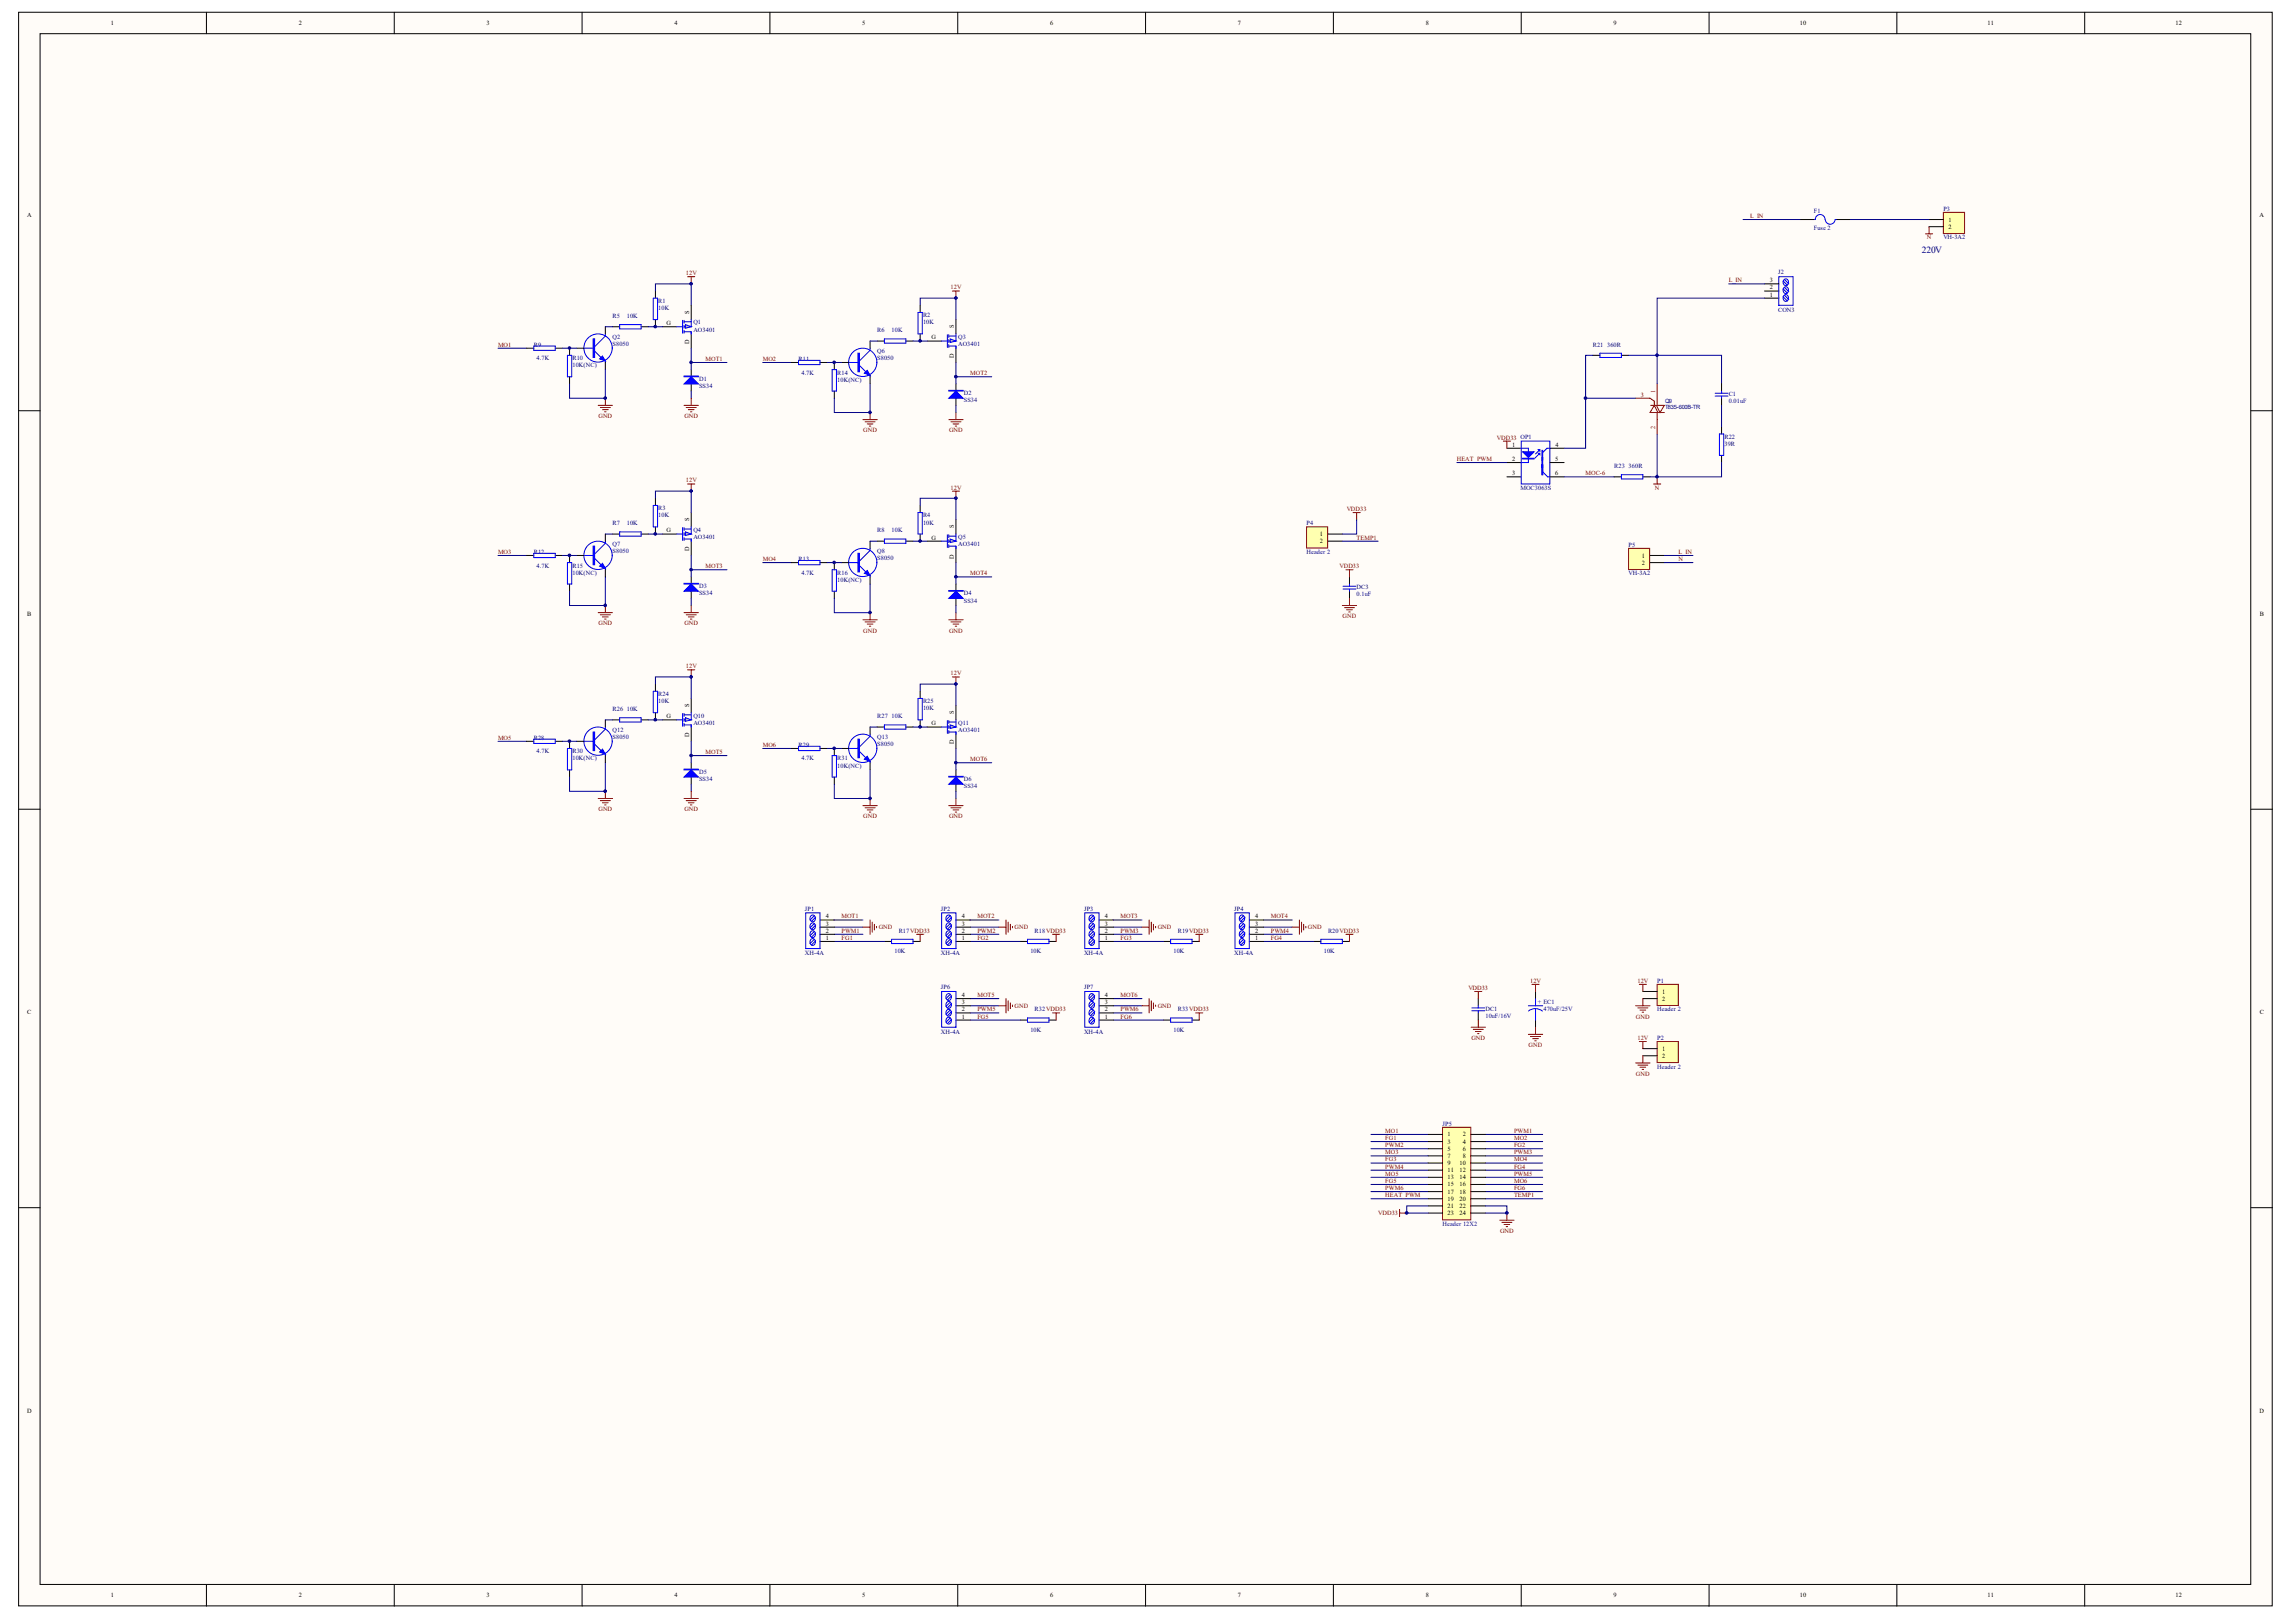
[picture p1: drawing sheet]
<svg xmlns="http://www.w3.org/2000/svg" width="297mm" height="210mm" viewBox="0 0 297 210" stroke-linecap="round" stroke-linejoin="round" font-family="sans-serif">
<defs><g id="words">
<text font-size="1.2" fill="#000080" x="248.6" y="32.7">220V</text>
<g font-size=".8">
<text x="14.3" y="3.2">1</text>
<text x="38.6" y="3.2">2</text>
<text x="62.9" y="3.2">3</text>
<text x="87.2" y="3.2">4</text>
<text x="111.5" y="3.2">5</text>
<text x="135.8" y="3.2">6</text>
<text x="160.1" y="3.2">7</text>
<text x="184.4" y="3.2">8</text>
<text x="208.7" y="3.2">9</text>
<text x="232.8" y="3.2">10</text>
<text x="257.1" y="3.2">11</text>
<text x="281.4" y="3.2">12</text>
<text x="3.5" y="28.1">A</text>
<text x="252.1" y="28.7">1</text>
<text x="252.1" y="29.6">2</text>
<text x="292.3" y="28.1">A</text>
<text x="89.2" y="40.6" transform="rotate(-90 89.2 40.6)">S</text>
<text x="229" y="38.4">1</text>
<text x="229" y="37.5">2</text>
<text x="229" y="36.5">3</text>
<text x="86.2" y="42.1">G</text>
<text x="89.2" y="44.5" transform="rotate(-90 89.2 44.5)">D</text>
<text x="120.5" y="43.9">G</text>
<text x="123.4" y="46.4" transform="rotate(-90 123.4 46.4)">D</text>
<text x="123.4" y="42.5" transform="rotate(-90 123.4 42.5)">S</text>
<text x="195.6" y="57.8">1</text>
<text x="195.6" y="59.7">2</text>
<text x="201.2" y="59.7">5</text>
<text x="201.2" y="57.8">4</text>
<text x="195.6" y="61.5">3</text>
<text x="201.2" y="61.5">6</text>
<text x="86.2" y="68.9">G</text>
<text x="89.2" y="71.4" transform="rotate(-90 89.2 71.4)">D</text>
<text x="89.2" y="67.4" transform="rotate(-90 89.2 67.4)">S</text>
<text x="120.5" y="69.8">G</text>
<text x="123.4" y="68.4" transform="rotate(-90 123.4 68.4)">S</text>
<text x="170.7" y="69.4">1</text>
<text x="170.7" y="70.3">2</text>
<text x="123.4" y="72.3" transform="rotate(-90 123.4 72.3)">D</text>
<text x="212.4" y="72.1">1</text>
<text x="212.4" y="73.1">2</text>
<text x="3.5" y="79.7">B</text>
<text x="292.3" y="79.7">B</text>
<text x="86.2" y="93">G</text>
<text x="89.2" y="95.4" transform="rotate(-90 89.2 95.4)">D</text>
<text x="89.2" y="91.5" transform="rotate(-90 89.2 91.5)">S</text>
<text x="120.5" y="93.9">G</text>
<text x="123.4" y="92.4" transform="rotate(-90 123.4 92.4)">S</text>
<text x="123.4" y="96.3" transform="rotate(-90 123.4 96.3)">D</text>
<text x="106.8" y="119.8">3</text>
<text x="106.8" y="118.9">4</text>
<text x="124.4" y="119.8">3</text>
<text x="124.4" y="118.9">4</text>
<text x="142.9" y="119.8">3</text>
<text x="142.9" y="118.9">4</text>
<text x="162.4" y="119.8">3</text>
<text x="162.4" y="118.9">4</text>
<text x="106.8" y="121.6">1</text>
<text x="106.8" y="120.7">2</text>
<text x="124.4" y="121.6">1</text>
<text x="124.4" y="120.7">2</text>
<text x="142.9" y="121.6">1</text>
<text x="142.9" y="120.7">2</text>
<text x="162.4" y="121.6">1</text>
<text x="162.4" y="120.7">2</text>
<text x="3.5" y="131.2">C</text>
<text x="124.4" y="131.8">1</text>
<text x="124.4" y="130.9">2</text>
<text x="124.4" y="130">3</text>
<text x="124.4" y="129">4</text>
<text x="142.9" y="131.8">1</text>
<text x="142.9" y="130.9">2</text>
<text x="142.9" y="130">3</text>
<text x="142.9" y="129">4</text>
<text x="215" y="128.6">1</text>
<text x="215" y="129.5">2</text>
<text x="292.3" y="131.2">C</text>
<text x="215" y="136">1</text>
<text x="215" y="136.9">2</text>
<text x="187.3" y="147.1">1</text>
<text x="187.3" y="148">3</text>
<text x="187.3" y="148.9">5</text>
<text x="187.3" y="149.8">7</text>
<text x="189.2" y="147.1">2</text>
<text x="189.2" y="148">4</text>
<text x="189.2" y="148.9">6</text>
<text x="189.2" y="149.8">8</text>
<text x="187.3" y="150.8">9</text>
<text x="187.3" y="151.7">11</text>
<text x="187.3" y="152.6">13</text>
<text x="187.3" y="153.5">15</text>
<text x="187.3" y="154.5">17</text>
<text x="187.3" y="155.4">19</text>
<text x="188.8" y="150.8">10</text>
<text x="188.8" y="151.7">12</text>
<text x="188.8" y="152.6">14</text>
<text x="188.8" y="153.5">16</text>
<text x="188.8" y="154.5">18</text>
<text x="188.8" y="155.4">20</text>
<text x="187.3" y="156.3">21</text>
<text x="187.3" y="157.2">23</text>
<text x="188.8" y="156.3">22</text>
<text x="188.8" y="157.2">24</text>
<text x="3.5" y="182.8">D</text>
<text x="292.3" y="182.8">D</text>
<text x="14.3" y="206.7">1</text>
<text x="38.6" y="206.7">2</text>
<text x="62.9" y="206.7">3</text>
<text x="87.2" y="206.7">4</text>
<text x="111.5" y="206.7">5</text>
<text x="135.8" y="206.7">6</text>
<text x="160.1" y="206.7">7</text>
<text x="184.4" y="206.7">8</text>
<text x="208.7" y="206.7">9</text>
<text x="232.8" y="206.7">10</text>
<text x="257.1" y="206.7">11</text>
<text x="281.4" y="206.7">12</text>
</g>
<g font-size=".8" fill="#800000">
<text x="226.4" y="28.2">L_IN</text>
<text x="88.7" y="35.6">12V</text>
<text x="249.3" y="31">N</text>
<text x="123" y="37.5">12V</text>
<text x="223.6" y="36.5">L_IN</text>
<text x="64.4" y="44.9">MO1</text>
<text x="91.3" y="46.7">MOT1</text>
<text x="98.7" y="46.7">MO2</text>
<text x="125.5" y="48.6">MOT2</text>
<text x="77.4" y="54.1">GND</text>
<text x="88.5" y="54.1">GND</text>
<text x="111.7" y="56">GND</text>
<text x="122.8" y="56">GND</text>
<text x="188.5" y="59.7">HEAT_PWM</text>
<text x="193.7" y="56.9">VDD33 OP1</text>
<text x="88.7" y="62.4">12V</text>
<text x="123" y="63.4">12V</text>
<text x="205.1" y="61.5">MOC-6</text>
<text x="214.1" y="63.4">N</text>
<text x="64.4" y="71.7">MO3</text>
<text x="174.2" y="66.1">VDD33</text>
<text x="175.5" y="69.8">TEMP1</text>
<text x="217.2" y="71.7">L_IN</text>
<text x="91.3" y="73.5">MOT3</text>
<text x="98.7" y="72.6">MO4</text>
<text x="125.5" y="74.5">MOT4</text>
<text x="173.3" y="73.5">VDD33</text>
<text x="217.2" y="72.6">N</text>
<text x="77.4" y="80.9">GND</text>
<text x="88.5" y="80.9">GND</text>
<text x="111.7" y="81.9">GND</text>
<text x="122.8" y="81.9">GND</text>
<text x="173.7" y="80">GND</text>
<text x="88.7" y="86.5">12V</text>
<text x="123" y="87.4">12V</text>
<text x="64.4" y="95.7">MO5</text>
<text x="91.3" y="97.6">MOT5</text>
<text x="98.7" y="96.7">MO6</text>
<text x="125.5" y="98.5">MOT6</text>
<text x="77.4" y="105">GND</text>
<text x="88.5" y="105">GND</text>
<text x="111.7" y="105.9">GND</text>
<text x="122.8" y="105.9">GND</text>
<text x="108.9" y="118.9">MOT1</text>
<text x="126.5" y="118.9">MOT2</text>
<text x="145" y="118.9">MOT3</text>
<text x="164.4" y="118.9">MOT4</text>
<text x="108.9" y="120.7">PWM1</text>
<text x="108.9" y="121.6">FG1</text>
<text x="113.7" y="120.2">GND</text>
<text x="126.5" y="120.7">PWM2</text>
<text x="126.5" y="121.6">FG2</text>
<text x="131.3" y="120.2">GND</text>
<text x="145" y="120.7">PWM3</text>
<text x="145" y="121.6">FG3</text>
<text x="149.8" y="120.2">GND</text>
<text x="164.4" y="120.7">PWM4</text>
<text x="164.4" y="121.6">FG4</text>
<text x="169.2" y="120.2">GND</text>
<text x="126.5" y="129">MOT5</text>
<text x="126.5" y="130.9">PWM5</text>
<text x="126.5" y="131.8">FG5</text>
<text x="131.3" y="130.4">GND</text>
<text x="145" y="129">MOT6</text>
<text x="145" y="130.9">PWM6</text>
<text x="145" y="131.8">FG6</text>
<text x="149.8" y="130.4">GND</text>
<text x="190" y="128.1">VDD33</text>
<text x="198" y="127.2">12V</text>
<text x="211.7" y="131.8">GND</text>
<text x="211.8" y="127.2">12V</text>
<text x="190.4" y="134.6">GND</text>
<text x="197.8" y="135.5">GND</text>
<text x="211.8" y="134.6">12V</text>
<text x="211.7" y="139.2">GND</text>
<text x="179.2" y="146.6">MO1</text>
<text x="179.2" y="147.5">FG1</text>
<text x="179.2" y="148.5">PWM2</text>
<text x="179.2" y="149.4">MO3</text>
<text x="195.9" y="146.6">PWM1</text>
<text x="195.9" y="147.5">MO2</text>
<text x="195.9" y="148.5">FG2</text>
<text x="195.9" y="149.4">PWM3</text>
<text x="179.2" y="150.3">FG3</text>
<text x="179.2" y="151.2">PWM4</text>
<text x="179.2" y="154.9">HEAT_PWM</text>
<text x="179.2" y="153.1">FG5</text>
<text x="179.2" y="154">PWM6</text>
<text x="179.2" y="152.2">MO5</text>
<text x="195.9" y="150.3">MO4</text>
<text x="195.9" y="151.2">FG4</text>
<text x="195.9" y="154.9">TEMP1</text>
<text x="195.9" y="154">FG6</text>
<text x="195.9" y="152.2">PWM5</text>
<text x="195.9" y="153.1">MO6</text>
<text x="178.3" y="157.2">VDD33</text>
<text x="194.1" y="159.6">GND</text>
</g>
<g font-size=".8" fill="#000080">
<text x="234.7" y="27.6">F1</text>
<text x="234.7" y="29.8">Fuse 2</text>
<text x="251.4" y="27.3">P3</text>
<text x="230" y="35.5">J2</text>
<text x="251.4" y="31">VH-3A2</text>
<text x="79.2" y="41.2">R5</text>
<text x="81.1" y="41.2">10K</text>
<text x="85.2" y="39.2">R1</text>
<text x="85.2" y="40.1">10K</text>
<text x="89.7" y="42">Q1</text>
<text x="119.4" y="41.1">R2</text>
<text x="119.4" y="42">10K</text>
<text x="230" y="40.3">CON3</text>
<text x="69.1" y="44.9">R9</text>
<text x="69.4" y="46.6">4.7K</text>
<text x="74.1" y="46.6">R10</text>
<text x="74.1" y="47.5">10K(NC)</text>
<text x="79.2" y="43.8">Q2</text>
<text x="79.2" y="44.8">S8050</text>
<text x="89.7" y="42.9">AO3401</text>
<text x="103.3" y="46.7">R11</text>
<text x="113.5" y="45.7">Q6</text>
<text x="113.5" y="46.6">S8050</text>
<text x="113.5" y="43">R6</text>
<text x="115.3" y="43">10K</text>
<text x="124" y="43.8">Q3</text>
<text x="124" y="44.8">AO3401</text>
<text x="206.1" y="44.9">R21</text>
<text x="207.9" y="44.9">360R</text>
<text x="90.4" y="49.3">D1</text>
<text x="90.4" y="50.2">SS34</text>
<text x="103.7" y="48.5">4.7K</text>
<text x="108.3" y="48.5">R14</text>
<text x="108.3" y="49.4">10K(NC)</text>
<text x="124.7" y="51.1">D2</text>
<text x="124.7" y="52.1">SS34</text>
<text x="223.6" y="51.2">C1</text>
<text x="223.6" y="52.2">0.01uF</text>
<text x="223.1" y="56.8">R22</text>
<text x="223.1" y="57.7">39R</text>
<text x="196.7" y="63.5">MOC3063S</text>
<text x="208.8" y="60.6">R23</text>
<text x="210.7" y="60.6">360R</text>
<text x="69.1" y="71.7">R12</text>
<text x="79.2" y="70.7">Q7</text>
<text x="79.2" y="71.6">S8050</text>
<text x="79.2" y="68">R7</text>
<text x="81.1" y="68">10K</text>
<text x="85.2" y="66">R3</text>
<text x="85.2" y="67">10K</text>
<text x="89.7" y="68.8">Q4</text>
<text x="89.7" y="69.7">AO3401</text>
<text x="113.5" y="71.6">Q8</text>
<text x="113.5" y="68.9">R8</text>
<text x="115.3" y="68.9">10K</text>
<text x="119.4" y="67">R4</text>
<text x="119.4" y="67.9">10K</text>
<text x="124" y="69.7">Q5</text>
<text x="124" y="70.7">AO3401</text>
<text x="169" y="68">P4</text>
<text x="169" y="71.7">Header 2</text>
<text x="210.7" y="70.8">P5</text>
<text x="69.4" y="73.4">4.7K</text>
<text x="74.1" y="73.4">R15</text>
<text x="74.1" y="74.4">10K(NC)</text>
<text x="90.4" y="76.1">D3</text>
<text x="90.4" y="77">SS34</text>
<text x="103.3" y="72.6">R13</text>
<text x="103.7" y="74.4">4.7K</text>
<text x="108.3" y="74.4">R16</text>
<text x="108.3" y="75.3">10K(NC)</text>
<text x="113.5" y="72.5">S8050</text>
<text x="124.7" y="77">D4</text>
<text x="124.7" y="78">SS34</text>
<text x="175.5" y="76.2">DC3</text>
<text x="175.5" y="77.1">0.1uF</text>
<text x="210.7" y="74.5">VH-3A2</text>
<text x="69.1" y="95.7">R28</text>
<text x="79.2" y="94.7">Q12</text>
<text x="79.2" y="95.6">S8050</text>
<text x="79.2" y="92">R26</text>
<text x="81.1" y="92">10K</text>
<text x="85.2" y="90.1">R24</text>
<text x="85.2" y="91">10K</text>
<text x="89.7" y="92.9">Q10</text>
<text x="89.7" y="93.8">AO3401</text>
<text x="113.5" y="95.6">Q13</text>
<text x="113.5" y="93">R27</text>
<text x="115.3" y="93">10K</text>
<text x="119.4" y="91">R25</text>
<text x="119.4" y="91.9">10K</text>
<text x="124" y="93.8">Q11</text>
<text x="124" y="94.7">AO3401</text>
<text x="69.4" y="97.5">4.7K</text>
<text x="74.1" y="97.5">R30</text>
<text x="74.1" y="98.4">10K(NC)</text>
<text x="90.4" y="100.2">D5</text>
<text x="90.4" y="101.1">SS34</text>
<text x="103.3" y="96.7">R29</text>
<text x="103.7" y="98.4">4.7K</text>
<text x="108.3" y="98.4">R31</text>
<text x="108.3" y="99.3">10K(NC)</text>
<text x="113.5" y="96.6">S8050</text>
<text x="124.7" y="101.1">D6</text>
<text x="124.7" y="102">SS34</text>
<text x="104.1" y="117.8">JP1</text>
<text x="121.7" y="117.8">JP2</text>
<text x="140.2" y="117.8">JP3</text>
<text x="159.7" y="117.8">JP4</text>
<text x="104.1" y="123.6">XH-4A</text>
<text x="115.7" y="123.4">10K</text>
<text x="116.3" y="120.7">R17VDD33</text>
<text x="121.7" y="123.6">XH-4A</text>
<text x="133.3" y="123.4">10K</text>
<text x="133.9" y="120.7">R18VDD33</text>
<text x="140.2" y="123.6">XH-4A</text>
<text x="151.8" y="123.4">10K</text>
<text x="152.4" y="120.7">R19VDD33</text>
<text x="159.7" y="123.6">XH-4A</text>
<text x="171.3" y="123.4">10K</text>
<text x="171.8" y="120.7">R20VDD33</text>
<text x="121.7" y="128">JP6</text>
<text x="133.9" y="130.9">R32VDD33</text>
<text x="140.2" y="128">JP7</text>
<text x="152.4" y="130.9">R33VDD33</text>
<text x="192.2" y="130.8">DC1</text>
<text x="192.2" y="131.7">10uF/16V</text>
<text x="198.9" y="130">+ EC1</text>
<text x="199.7" y="130.8">470uF/25V</text>
<text x="214.4" y="127.2">P1</text>
<text x="214.4" y="130.9">Header 2</text>
<text x="121.7" y="133.7">XH-4A</text>
<text x="133.3" y="133.6">10K</text>
<text x="140.2" y="133.7">XH-4A</text>
<text x="151.8" y="133.6">10K</text>
<text x="214.4" y="134.6">P2</text>
<text x="214.4" y="138.3">Header 2</text>
<text x="186.6" y="145.7">JP5</text>
<text x="186.6" y="158.6">Header 12X2</text>
</g>
<g font-size=".8" fill="#800">
<text x="212.3" y="51.3">3</text>
<text x="214.1" y="50.8" transform="rotate(-90 214.1 50.8)">1</text>
<text x="214.1" y="55.5" transform="rotate(-90 214.1 55.5)">2</text>
</g>
<g font-size=".7" fill="#000080">
<text x="215.4" y="52.1">Q9</text>
<text x="215.4" y="53">T835-600B-TR</text>
</g>
</g></defs>
<g fill="#fffcf8" stroke="#000" stroke-width=".13">
<path d="M2.4 1.6h291.6v206.2h-291.6z"/>
<path d="M5.2 4.4h286v200.6h-286z"/>
</g>
<g fill="none" stroke="#000" stroke-width=".13">
<path d="M26.7 1.6v2.8M51 1.6v2.8M75.3 1.6v2.8M99.6 1.6v2.8M123.9 1.6v2.8M148.2 1.6v2.8M172.5 1.6v2.8M196.8 1.6v2.8M221.1 1.6v2.8M245.4 1.6v2.8M269.7 1.6v2.8M84.8 37.7v.9"/>
<path d="M89.4 39.5v1.9M2.4 53.2h2.8M68.1 45.1h1M71.8 45.1h1M73.7 45.1v.9M73.7 48.8v.9M74.6 45.1h.9M78.3 42.3v.9M78.3 46.9v.9M84.8 41.4v.9M85.7 42.3h1.9M89.4 43.2v1.9"/>
<path d="M89.4 47.8v1M89.4 49.7v.9M291.2 53.2h2.8M2.4 104.7h2.8M291.2 104.7h2.8M2.4 156.3h2.8M291.2 156.3h2.8M26.7 205.1v2.8M51 205.1v2.8M75.3 205.1v2.8M99.6 205.1v2.8M123.9 205.1v2.8"/>
<path d="M148.2 205.1v2.8M172.5 205.1v2.8M196.8 205.1v2.8M221.1 205.1v2.8M245.4 205.1v2.8M269.7 205.1v2.8"/>
</g>
<path d="M89 35.8h.9M89.4 35.8v.9" fill="none" stroke="#800000" stroke-width=".13"/>
<g fill="none" stroke="#00f" stroke-width=".13">
<path d="M84.5 38.6h.6v2.8h-.6zM69.1 44.8h2.7v.5h-2.7zM73.4 46h.6v2.8h-.6zM75.5 45.1h1.4M76.9 45.4l.9 .9M78.3 43.2v.3l-1.4 1.4M78.3 46.7v.2M87.6 42.3h.7M88.3 41.5v1.6M88.5 42.9h.9v.3M88.5 41.6h.9M88.5 41.5v.3"/>
<path d="M88.5 42.1v.4M88.5 42.7v.4M89.4 41.4v.9h-.9"/>
<circle cx="77.4" cy="45" r="1.83"/>
</g>
<g fill="#00f" stroke="#00f" stroke-width=".13">
<path d="M77.6 46.4l.3-.3 .4 .6z"/>
<path d="M88.5 49.7l.9-.9 .9 .9z"/>
<path d="M76.7 43.9h.2v2.4h-.2z" fill-rule="evenodd"/>
<path d="M88.5 48.7h1.8v.1h-1.8z" fill-rule="evenodd"/>
</g>
<path d="M64.4 45.1h3.7M72.8 45.1h1.8" fill="none" stroke="#000080" stroke-width=".13"/>
<path d="M88.7 42l.7 .3-.7 .2z" fill="#c0c0c0" stroke="#00f" stroke-width=".13"/>
<g fill="none" stroke="#000" stroke-width=".13">
<path d="M119 39.5v.9M79.2 42.3h1M82.9 42.3h1M102.4 46.9h.9M106.1 46.9h.9M107.9 46.9v.9M107.9 50.6v.9M108.9 46.9h.9M112.6 44.1v1M112.6 48.8v.9M119 43.2v.9M120 44.1h1.8"/>
<path d="M123.7 41.4v1.8M123.7 45.1v1.8M123.7 49.7v.9M123.7 51.5v1"/>
</g>
<g fill="none" stroke="#00f" stroke-width=".13">
<path d="M80.2 42h2.7v.6h-2.7zM103.3 46.6h2.8v.6h-2.8zM107.7 47.8h.5v2.8h-.5zM109.8 46.9h1.4M111.2 47.3l.8 .8M112.6 45.1v.2l-1.4 1.4M112.6 48.6v.2M118.8 40.4h.5v2.8h-.5zM121.8 44.1h.8M122.6 43.3v1.7M122.7 44.8h1v.3M122.7 43.5h1"/>
<path d="M122.7 43.3v.4M122.7 43.9v.4M122.7 44.6v.4M123.7 43.2v.9h-1"/>
<circle cx="111.6" cy="46.9" r="1.83"/>
</g>
<path d="M84.8 37.7v-1h4.6v2.8M78.3 47.8v3.7h-4.6v-1.8M78.3 42.3h.9M83.9 42.3h1.8M89.4 45.1v1.8h4.7M89.4 46.9v.9M89.4 50.6v.9M98.7 46.9h3.7M107 46.9h1.9" fill="none" stroke="#000080" stroke-width=".13"/>
<path d="M123.2 37.7h.9M123.7 37.7v.9" fill="none" stroke="#800000" stroke-width=".13"/>
<g fill="#00f" stroke="#00f" stroke-width=".13">
<path d="M111.8 48.3l.4-.4 .4 .7z"/>
<path d="M122.7 51.5l1-.9 .9 .9z"/>
<path d="M111 45.7h.2v2.4h-.2z" fill-rule="evenodd"/>
<path d="M122.7 50.5h1.9v.1h-1.9z" fill-rule="evenodd"/>
</g>
<path d="M122.9 43.9l.8 .2-.8 .2z" fill="#c0c0c0" stroke="#00f" stroke-width=".13"/>
<g fill="none" stroke="#000" stroke-width=".13">
<path d="M113.5 44.1h.9M117.2 44.1h.9M68.1 71.9h1M71.8 71.9h1M73.7 71.9v.9M73.7 75.6v.9M74.6 71.9h.9M78.3 69.1v.9M78.3 73.7v1M84.8 64.5v.9M84.8 68.2v.9M85.7 69.1h1.9"/>
<path d="M89.4 66.3v1.9M89.4 70v1.9M89.4 74.7v.9M89.4 76.5v.9"/>
</g>
<g fill="none" stroke="#00f" stroke-width=".13">
<path d="M114.4 43.9h2.8v.5h-2.8zM69.1 71.6h2.7v.6h-2.7zM73.4 72.8h.6v2.8h-.6zM75.5 71.9h1.4M76.9 72.3l.9 .8M78.3 70v.3l-1.4 1.4M78.3 73.5v.2M84.5 65.4h.6v2.8h-.6zM87.6 69.1h.7M88.3 68.3v1.6M88.5 69.8h.9v.2M88.5 68.5h.9"/>
<path d="M88.5 68.3v.3M88.5 68.9v.4M88.5 69.6v.3M89.4 68.2v.9h-.9"/>
<circle cx="77.4" cy="71.9" r="1.83"/>
</g>
<path d="M119 39.5v-.9h4.7v2.8M112.6 49.7v3.7h-4.7v-1.9M112.6 44.1h.9M118.1 44.1h1.9M123.7 46.9v1.9h4.6M123.7 48.8v.9M123.7 52.5v.9M64.4 71.9h3.7M72.8 71.9h1.8" fill="none" stroke="#000080" stroke-width=".13"/>
<path d="M89 62.6h.9M89.4 62.6v1" fill="none" stroke="#800000" stroke-width=".13"/>
<g fill="#00f" stroke="#00f" stroke-width=".13">
<path d="M77.6 73.3l.3-.4 .4 .6z"/>
<path d="M88.5 76.5l.9-.9 .9 .9z"/>
<path d="M76.7 70.7h.2v2.4h-.2z" fill-rule="evenodd"/>
<path d="M88.5 75.5h1.8v.1h-1.8z" fill-rule="evenodd"/>
</g>
<path d="M88.7 68.8l.7 .3-.7 .2z" fill="#c0c0c0" stroke="#00f" stroke-width=".13"/>
<g fill="none" stroke="#000" stroke-width=".13">
<path d="M79.2 69.1h1M82.9 69.1h1M102.4 72.8h.9M106.1 72.8h.9M107.9 72.8v.9M107.9 76.5v.9M108.9 72.8h.9M112.6 70v1M112.6 74.7v.9M119 65.4v.9M119 69.1v.9M120 70h1.8"/>
<path d="M123.7 67.3v1.8M123.7 71v1.8M123.7 75.6v.9M123.7 77.4v1"/>
</g>
<g fill="none" stroke="#00f" stroke-width=".13">
<path d="M80.2 68.8h2.7v.6h-2.7zM103.3 72.5h2.8v.6h-2.8zM107.7 73.7h.5v2.8h-.5zM109.8 72.8h1.4M111.2 73.2l.8 .8M112.6 71v.2l-1.4 1.4M112.6 74.5v.2M118.8 66.3h.5v2.8h-.5zM121.8 70h.8M122.6 69.2v1.7M122.7 69.4h1M122.7 70.7h1v.3"/>
<path d="M122.7 69.2v.4M122.7 69.8v.4M122.7 70.5v.4M123.7 69.1v.9h-1"/>
<circle cx="111.6" cy="72.8" r="1.83"/>
</g>
<path d="M78.3 74.7v3.7h-4.6v-1.9M78.3 69.1h.9M83.9 69.1h1.8M84.8 64.5v-.9h4.6v2.7M89.4 71.9v1.8h4.7M89.4 73.7v1M89.4 77.4v1M98.7 72.8h3.7M107 72.8h1.9" fill="none" stroke="#000080" stroke-width=".13"/>
<path d="M123.2 63.6h.9M123.7 63.6v.9" fill="none" stroke="#800000" stroke-width=".13"/>
<g fill="#00f" stroke="#00f" stroke-width=".13">
<path d="M111.8 74.2l.4-.4 .4 .7z"/>
<path d="M122.7 77.4l1-.9 .9 .9z"/>
<path d="M111 71.6h.2v2.4h-.2z" fill-rule="evenodd"/>
<path d="M122.7 76.4h1.9v.1h-1.9z" fill-rule="evenodd"/>
</g>
<path d="M122.9 69.8l.8 .2-.8 .2z" fill="#c0c0c0" stroke="#00f" stroke-width=".13"/>
<path d="M113.5 70h.9M117.2 70h.9M114.4 121.8h.9M118.1 121.8h.9M132 121.8h.9M135.7 121.8h.9M150.5 121.8h.9M154.2 121.8h.9M170 121.8h.9M173.7 121.8h.9" fill="none" stroke="#000" stroke-width=".13"/>
<path d="M114.4 69.8h2.8v.5h-2.8zM115.3 121.6h2.8v.5h-2.8zM132.9 121.6h2.8v.5h-2.8zM151.4 121.6h2.8v.5h-2.8zM170.9 121.6h2.8v.5h-2.8z" fill="none" stroke="#00f" stroke-width=".13"/>
<g fill="none" stroke="#000080" stroke-width=".13">
<path d="M112.6 75.6v3.7h-4.7v-1.9M112.6 70h.9M118.1 70h1.9M119 65.4v-.9h4.7v2.8M123.7 72.8v1.9h4.6M123.7 74.7v.9M123.7 78.4v.9M107.9 119.1h3.7M107.9 120h3.7M125.5 119.1h3.7M125.5 120h3.7M144 119.1h3.7"/>
<path d="M144 120h3.7M163.5 119.1h3.7M163.5 120h3.7M107.9 120.9h3.7M107.9 121.8h6.5M125.5 120.9h3.7M125.5 121.8h6.5M144 120.9h3.7M144 121.8h6.5M163.5 120.9h3.7M163.5 121.8h6.5"/>
</g>
<g fill="none" stroke="#800000" stroke-width=".13">
<path d="M77.4 52.5h1.8M77.7 52.7h1.3M77.9 53h.8M78.2 53.3h.2M78.3 51.5v1M88.5 52.5h1.8M88.8 52.7h1.3M89.1 53h.7M89.3 53.3h.2M89.4 51.5v1M111.6 54.3h1.9M111.9 54.6h1.3"/>
<path d="M112.2 54.9h.7M112.5 55.1h.2M112.6 53.4v.9M122.7 54.3h1.9M123 54.6h1.3M123.3 54.9h.7M123.6 55.1h.2M123.7 53.4v.9M77.4 79.3h1.8M77.7 79.6h1.3M77.9 79.8h.8M78.3 78.4v.9"/>
<path d="M88.5 79.3h1.8M88.8 79.6h1.3M89.1 79.8h.7M89.4 78.4v.9M112.6 79.3v.9M123.7 79.3v.9M78.2 80.1h.2M89.3 80.1h.2M111.6 80.2h1.9M111.9 80.5h1.3M112.2 80.8h.7M112.5 81h.2"/>
<path d="M122.7 80.2h1.9M123 80.5h1.3M123.3 80.8h.7M123.6 81h.2M111.6 120h1M112.6 119.1v1.8M112.8 119.3v1.3M113.1 119.6v.8M113.4 119.9v.2M129.2 120h1M130.2 119.1v1.8M130.4 119.3v1.3"/>
<path d="M130.7 119.6v.8M131 119.9v.2M147.7 120h1M148.7 119.1v1.8M148.9 119.3v1.3M149.2 119.6v.8M149.5 119.9v.2M167.2 120h.9M168.1 119.1v1.8M168.4 119.3v1.3M168.7 119.6v.8M168.9 119.9v.2"/>
<path d="M118.6 120.9h.9M119 120.9v.9M136.2 120.9h.9M136.6 120.9v.9M154.7 120.9h.9M155.1 120.9v.9M174.1 120.9h.9M174.6 120.9v.9"/>
</g>
<path d="M214.4 127.4h2.7v2.7h-2.7z" fill="#ffffb0" stroke="#800000" stroke-width=".13"/>
<path d="M212.5 128.3h1.9M212.5 129.2h1.9" fill="none" stroke="#000" stroke-width=".13"/>
<path d="M211.6 130.2h1.9M211.9 130.4h1.3M212.1 127.4h.9M212.2 130.7h.7M212.4 131h.2M212.5 127.4v.9M212.5 129.2v1" fill="none" stroke="#800000" stroke-width=".13"/>
<path d="M214.4 134.8h2.7v2.7h-2.7z" fill="#ffffb0" stroke="#800000" stroke-width=".13"/>
<g fill="none" stroke="#000" stroke-width=".13">
<path d="M228.3 38.6h1.8M228.3 37.7h1.8M228.3 36.7h1.8M195 58h1.8M195 59.9h1.8M200.5 58h1.9M200.5 59.9h1.9M206.1 46h.9M209.8 46h.9M222.7 49.7v.9M222.7 51.5v1M222.7 55.2v1"/>
<path d="M222.7 58.9v1M195 61.7h1.8M200.5 61.7h1.9M208.8 61.7h1M212.5 61.7h1M191.2 129.2v1M191.2 131.1v.9M198.7 128.3v.9M198.7 132v.9M212.5 135.7h1.9M212.5 136.6h1.9"/>
</g>
<g fill="none" stroke="#800000" stroke-width=".13">
<path d="M213.9 62.6h1M214.4 61.7v.9M190.3 132.9h1.9M190.6 133.2h1.3M190.8 128.3h.9M190.9 133.5h.7M191.2 133.8h.1M191.2 128.3v.9M191.2 132v.9M197.7 133.9h1.9M198 134.1h1.3M198.2 127.4h.9"/>
<path d="M198.3 134.4h.7M198.6 134.7h.1M198.7 127.4v.9M198.7 132.9v1M211.6 137.6h1.9M211.9 137.8h1.3M212.1 134.8h.9M212.2 138.1h.7M212.4 138.4h.2M212.5 134.8v.9M212.5 136.6v1"/>
</g>
<g fill="none" stroke="#00f" stroke-width=".13">
<path d="M230.1 35.8h1.9v3.7h-1.9zM230.7 38.4l.5 .6M230.7 37.4l.5 .5M230.7 36.4l.5 .5M230.9 38.2a.4 .4 0 0 1 .5 .4 .4 .4 0 0 1-.5 .3 .5 .5 0 0 1 0-.7zM230.9 37.2a.4 .4 0 0 1 .5 .3 .4 .4 0 0 1-.5 .4 .51 .51 0 0 1 0-.7zM230.9 36.1a.4 .4 0 0 1 .5 .4 .4 .4 0 0 1-.5 .4 .51 .51 0 0 1 0-.8zM230.9 38.2l.5 .6M230.9 37.2l.5 .6M230.9 36.2l.5 .5M196.8 57.1h3.7v5.5h-3.7zM196.8 58h.9v1.9h-.9"/>
<path d="M199.1 58.7l-.5 .6M199.2 58.2l-.5 .5M200.5 58h-.4l-.5 .6M207 45.7h2.8v.6h-2.8zM221.9 50.9h1.7M221.9 51.3h1.7M222.4 56.2h.6v2.7h-.6zM222.7 50.6v.3M222.7 51.3v.2M199.6 61.1l.6 .6h.3M209.8 61.4h2.7v.6h-2.7zM190.4 130.8h1.7"/>
<path d="M190.4 130.4h1.7M191.2 130.2v.2M191.2 130.8v.3M197.7 130.2h1.9M198.7 130.5l.6 .2 .2 .1M198.7 130.5l-.7 .2-.3 .1M198.7 129.2v1M198.7 130.5v1.5"/>
</g>
<g fill="#00f" stroke="#00f" stroke-width=".13">
<path d="M197 58.5h1.5l-.8 .7z"/>
<path d="M199 58.2h.2v.2z"/>
<path d="M199 58.7h.2v.1z"/>
<path d="M197 59.3h1.5v.1h-1.5z" fill-rule="evenodd"/>
<path d="M199.5 58.3h.1v1.3h-.1z" fill-rule="evenodd"/>
<path d="M199.5 59.2h.1v1.3h-.1z" fill-rule="evenodd"/>
<path d="M199.5 60.1h.1v1.3h-.1z" fill-rule="evenodd"/>
<path d="M199.5 60.1h.1v1.3h-.1z" fill-rule="evenodd"/>
</g>
<path d="M228.3 38.6h-13.9v7.4M205.1 51.5h6.5M206.1 46h-1v12h-2.7M210.7 46h12v3.7M214.4 56.2v5.5h-.9M222.7 59.9v1.8h-8.3M222.7 52.5v2.7M202.4 61.7h6.4" fill="none" stroke="#000080" stroke-width=".13"/>
<path d="M211.6 51.5h1.9l.5 .4v.6M213.6 52.5h1.7l-.5 .9-.5-.9M214.4 49.7v2.8M214.4 53.4v2.8M214.5 53.4l-.5-.9-.5 .9h1.8" fill="none" stroke="#800" stroke-width=".13"/>
<path d="M251.4 27.5h2.8v2.7h-2.8z" fill="#ffffb0" stroke="#800000" stroke-width=".13"/>
<path d="M232.9 28.4h1.9M237.5 28.4h1.9M249.6 28.4h1.8M249.6 29.3h1.8" fill="none" stroke="#000" stroke-width=".13"/>
<path d="M236.1 28.4a.63 .63 0 0 0-.6-.6 .63 .63 0 0 0-.7 .6M236.1 28.4a.63 .63 0 0 0 .7 .6 .63 .63 0 0 0 .6-.6M237.4 28.4h.1" fill="none" stroke="#00f" stroke-width=".13"/>
<path d="M223.6 36.7h4.7M225.5 28.4h7.4M239.4 28.4h10.2M188.5 59.9h6.5M214.4 46v3.7" fill="none" stroke="#000080" stroke-width=".13"/>
<path d="M249.1 30.3h.9M249.6 29.3v1M194.5 57.1h.9M195 57.1v.9" fill="none" stroke="#800000" stroke-width=".13"/>
<path d="M169 68.2h2.8v2.7h-2.8z" fill="#ffffb0" stroke="#800000" stroke-width=".13"/>
<path d="M171.8 69.1h1.9M171.8 70h1.9M174.6 74.7v.9M174.6 76.5v.9" fill="none" stroke="#000" stroke-width=".13"/>
<path d="M173.7 78.4h1.8M173.9 78.6h1.3M174.1 73.7h.9M174.2 78.9h.8M174.5 79.2h.2M174.6 73.7v1M174.6 77.4v1M175 66.3h1M175.5 66.3v1" fill="none" stroke="#800000" stroke-width=".13"/>
<path d="M173.7 70h4.6M175.5 67.3v1.8h-1.8" fill="none" stroke="#000080" stroke-width=".13"/>
<path d="M173.8 76.2h1.6M173.8 75.9h1.6M174.6 75.6v.3M174.6 76.2v.3" fill="none" stroke="#00f" stroke-width=".13"/>
<path d="M210.7 71h2.7v2.7h-2.7z" fill="#ffffb0" stroke="#800000" stroke-width=".13"/>
<path d="M213.5 71.9h1.8M213.5 72.8h1.8M132 132h.9M135.7 132h.9M150.5 132h.9M154.2 132h.9" fill="none" stroke="#000" stroke-width=".13"/>
<g fill="none" stroke="#000080" stroke-width=".13">
<path d="M215.3 71.9h3.7M215.3 72.8h3.7M125.5 129.2h3.7M125.5 130.2h3.7M125.5 131.1h3.7M125.5 132h6.5M144 129.2h3.7M144 130.2h3.7M144 131.1h3.7M144 132h6.5M177.4 146.8h7.4M177.4 148.7h7.4"/>
<path d="M177.4 149.6h7.4M177.4 150.5h7.4M177.4 151.4h7.4M177.4 152.4h7.4M177.4 153.3h7.4M177.4 154.2h7.4M177.4 155.1h7.4M177.4 147.7h7.4M192.2 146.8h7.4M192.2 148.7h7.4M192.2 149.6h7.4M192.2 150.5h7.4"/>
<path d="M192.2 151.4h7.4M192.2 152.4h7.4M192.2 153.3h7.4M192.2 154.2h7.4M192.2 155.1h7.4M192.2 147.7h7.4"/>
</g>
<g fill="none" stroke="#800000" stroke-width=".13">
<path d="M129.2 130.2h1M130.2 129.2v1.9M130.4 129.5v1.3M130.7 129.8v.7M131 130.1v.1M136.2 131.1h.9M136.6 131.1v.9M147.7 130.2h1M148.7 129.2v1.9M148.9 129.5v1.3M149.2 129.8v.7M149.5 130.1v.1"/>
<path d="M154.7 131.1h.9M155.1 131.1v.9"/>
</g>
<path d="M132.9 131.7h2.8v.6h-2.8zM151.4 131.7h2.8v.6h-2.8z" fill="none" stroke="#00f" stroke-width=".13"/>
<path d="M186.6 145.9h3.7v12h-3.7z" fill="#ffffb0" stroke="#800000" stroke-width=".13"/>
<g fill="none" stroke="#000" stroke-width=".13">
<path d="M68.1 95.9h1M71.8 95.9h1M73.7 95.9v1M73.7 99.6v1M74.6 95.9h.9M78.3 93.2v.9M78.3 97.8v.9M84.8 88.5v1M84.8 92.2v1M85.7 93.2h1.9M89.4 90.4v1.8M89.4 94.1v1.8"/>
<path d="M89.4 98.7v.9M89.4 100.6v.9M184.8 146.8h1.8M184.8 147.7h1.8M184.8 148.7h1.8M184.8 149.6h1.8M184.8 150.5h1.8M184.8 151.4h1.8M184.8 152.4h1.8M184.8 153.3h1.8M184.8 154.2h1.8M184.8 155.1h1.8"/>
<path d="M184.8 156.1h1.8M184.8 157h1.8M190.3 146.8h1.9M190.3 147.7h1.9M190.3 148.7h1.9M190.3 149.6h1.9M190.3 150.5h1.9M190.3 151.4h1.9M190.3 152.4h1.9M190.3 153.3h1.9M190.3 154.2h1.9M190.3 155.1h1.9"/>
<path d="M190.3 156.1h1.9M190.3 157h1.9"/>
</g>
<path d="M64.4 95.9h3.7M72.8 95.9h1.8M184.8 156.1h-2.8v.9h2.8M192.2 156.1h2.8v.9h-2.8" fill="none" stroke="#000080" stroke-width=".13"/>
<path d="M89 86.7h.9M89.4 86.7v.9M181.1 156.5v.9M181.1 157h.9M194 157.9h1.9M194.3 158.2h1.3M194.6 158.5h.7M194.9 158.7h.1M195 157v.9" fill="none" stroke="#800000" stroke-width=".13"/>
<g fill="none" stroke="#00f" stroke-width=".13">
<path d="M69.1 95.7h2.7v.5h-2.7zM73.4 96.9h.6v2.7h-.6zM75.5 95.9h1.4M76.9 96.3l.9 .8M78.3 94.1v.3l-1.4 1.3M78.3 97.6v.2M84.5 89.5h.6v2.7h-.6zM87.6 93.2h.7M88.3 92.3v1.7M88.5 93.8h.9v.3M88.5 92.5h.9M88.5 92.3v.4"/>
<path d="M88.5 93v.3M88.5 93.6v.4M89.4 92.2v1h-.9"/>
<circle cx="77.4" cy="95.9" r="1.83"/>
</g>
<g fill="#00f" stroke="#00f" stroke-width=".13">
<path d="M77.6 97.3l.3-.3 .4 .6z"/>
<path d="M88.5 100.6l.9-1 .9 1z"/>
<path d="M76.7 94.7h.2v2.4h-.2z" fill-rule="evenodd"/>
<path d="M88.5 99.5h1.8v.1h-1.8z" fill-rule="evenodd"/>
</g>
<path d="M88.7 92.9l.7 .3-.7 .1z" fill="#c0c0c0" stroke="#00f" stroke-width=".13"/>
<g fill="none" stroke="#000" stroke-width=".13">
<path d="M79.2 93.2h1M82.9 93.2h1M102.4 96.9h.9M106.1 96.9h.9M107.9 96.9v.9M108.9 96.9h.9M112.6 94.1v.9M112.6 98.7v.9M119 89.5v.9M119 93.2v.9M120 94.1h1.8M123.7 91.3v1.9"/>
<path d="M123.7 95v1.9M123.7 99.6v1M107.9 100.6v.9M123.7 101.5v.9"/>
</g>
<g fill="none" stroke="#00f" stroke-width=".13">
<path d="M80.2 92.9h2.7v.5h-2.7zM103.3 96.6h2.8v.5h-2.8zM107.7 97.8h.5v2.8h-.5zM109.8 96.9h1.4M111.2 97.2l.8 .9M112.6 95v.3l-1.4 1.4M112.6 98.5v.2M118.8 90.4h.5v2.8h-.5zM121.8 94.1h.8M122.6 93.3v1.6M122.7 93.4h1M122.7 94.7h1v.3"/>
<path d="M122.7 93.3v.3M122.7 93.9v.4M122.7 94.5v.4M123.7 93.2v.9h-1"/>
<circle cx="111.6" cy="96.8" r="1.83"/>
</g>
<path d="M78.3 98.7v3.7h-4.6v-1.8M78.3 93.2h.9M83.9 93.2h1.8M84.8 88.5v-.9h4.6v2.8M89.4 95.9v1.9h4.7M89.4 97.8v.9M98.7 96.9h3.7M107 96.9h1.9M89.4 101.5v.9" fill="none" stroke="#000080" stroke-width=".13"/>
<path d="M123.2 87.6h.9M123.7 87.6v.9M77.4 103.3h1.8M77.7 103.6h1.3M77.9 103.9h.8M78.2 104.2h.2M78.3 102.4v.9M88.5 103.3h1.8M88.8 103.6h1.3M89.1 103.9h.7M89.3 104.2h.2M89.4 102.4v.9" fill="none" stroke="#800000" stroke-width=".13"/>
<g fill="#00f" stroke="#00f" stroke-width=".13">
<path d="M111.8 98.2l.4-.3 .4 .6z"/>
<path d="M122.7 101.5l1-.9 .9 .9z"/>
<path d="M111 95.7h.2v2.4h-.2z" fill-rule="evenodd"/>
<path d="M122.7 100.5h1.9v.1h-1.9z" fill-rule="evenodd"/>
</g>
<path d="M122.9 93.8l.8 .3-.8 .2z" fill="#c0c0c0" stroke="#00f" stroke-width=".13"/>
<g fill="none" stroke="#000" stroke-width=".13">
<path d="M113.5 94.1h.9M117.2 94.1h.9M106.1 120h1.8M106.1 119.1h1.8M123.7 120h1.8M123.7 119.1h1.8M142.2 120h1.8M142.2 119.1h1.8M161.6 120h1.9M161.6 119.1h1.9M106.1 121.8h1.8M106.1 120.9h1.8"/>
<path d="M123.7 121.8h1.8M123.7 120.9h1.8M123.7 132h1.8M123.7 131.1h1.8M123.7 130.2h1.8M123.7 129.2h1.8M142.2 121.8h1.8M142.2 120.9h1.8M142.2 132h1.8M142.2 131.1h1.8M142.2 130.2h1.8M142.2 129.2h1.8"/>
<path d="M161.6 121.8h1.9M161.6 120.9h1.9"/>
</g>
<g fill="none" stroke="#00f" stroke-width=".13">
<path d="M114.4 93.8h2.8v.6h-2.8zM104.2 118.1h1.9v4.7h-1.9zM105 119.5a.4 .4 0 0 1 .5 .4 .4 .4 0 0 1-.5 .4 .51 .51 0 0 1 0-.8zM105 118.5a.4 .4 0 0 1 .5 .4 .4 .4 0 0 1-.5 .3 .51 .51 0 0 1 0-.7zM105.3 119.5l-.5 .6M105.3 118.5l-.5 .6M105.5 119.7l-.5 .6M105.5 118.7l-.5 .5M121.8 118.1h1.9v4.7h-1.9zM122.6 119.5a.4 .4 0 0 1 .5 .4 .4 .4 0 0 1-.5 .4 .51 .51 0 0 1 0-.8zM122.6 118.5a.4 .4 0 0 1 .5 .4 .4 .4 0 0 1-.5 .3 .51 .51 0 0 1 0-.7zM122.9 119.5l-.5 .6"/>
<path d="M122.9 118.5l-.5 .6M123.1 119.7l-.5 .6M123.1 118.7l-.5 .5M140.3 118.1h1.9v4.7h-1.9zM141.1 119.5a.4 .4 0 0 1 .5 .4 .4 .4 0 0 1-.5 .4 .51 .51 0 0 1 0-.8zM141.1 118.5a.4 .4 0 0 1 .5 .4 .4 .4 0 0 1-.5 .3 .51 .51 0 0 1 0-.7zM141.4 119.5l-.5 .6M141.4 118.5l-.5 .6M141.6 119.7l-.5 .6M141.6 118.7l-.5 .5M159.8 118.1h1.8v4.7h-1.8zM160.5 119.5a.4 .4 0 0 1 .5 .4 .4 .4 0 0 1-.5 .4 .51 .51 0 0 1 0-.8z"/>
<path d="M160.5 118.5a.4 .4 0 0 1 .5 .4 .4 .4 0 0 1-.5 .3 .51 .51 0 0 1 0-.7zM160.9 119.5l-.6 .6M160.9 118.5l-.6 .6M161.1 119.7l-.6 .6M161.1 118.7l-.6 .5M105 121.5a.4 .4 0 0 1 .5 .4 .4 .4 0 0 1-.5 .4 .5 .5 0 0 1 0-.8zM105 120.5a.4 .4 0 0 1 .5 .4 .4 .4 0 0 1-.5 .4 .51 .51 0 0 1 0-.8zM105.3 121.6l-.5 .5M105.3 120.5l-.5 .6M105.5 121.7l-.5 .6M105.5 120.7l-.5 .6M121.8 128.3h1.9v4.6h-1.9z"/>
<path d="M122.6 121.5a.4 .4 0 0 1 .5 .4 .4 .4 0 0 1-.5 .4 .5 .5 0 0 1 0-.8zM122.6 120.5a.4 .4 0 0 1 .5 .4 .4 .4 0 0 1-.5 .4 .51 .51 0 0 1 0-.8zM122.6 131.7a.4 .4 0 0 1 .5 .4 .4 .4 0 0 1-.5 .4 .51 .51 0 0 1 0-.8zM122.6 130.7a.4 .4 0 0 1 .5 .4 .4 .4 0 0 1-.5 .3 .5 .5 0 0 1 0-.7zM122.6 129.7a.4 .4 0 0 1 .5 .3 .4 .4 0 0 1-.5 .4 .51 .51 0 0 1 0-.7zM122.6 128.6a.4 .4 0 0 1 .5 .4 .4 .4 0 0 1-.5 .4 .51 .51 0 0 1 0-.8zM122.9 121.6l-.5 .5M122.9 120.5l-.5 .6M122.9 131.7l-.5 .6M122.9 130.7l-.5 .6M122.9 129.7l-.5 .5M122.9 128.7l-.5 .5"/>
<path d="M123.1 121.7l-.5 .6M123.1 120.7l-.5 .6M123.1 131.9l-.5 .6M123.1 130.9l-.5 .6M123.1 129.9l-.5 .5M123.1 128.9l-.5 .5M140.3 128.3h1.9v4.6h-1.9zM141.1 121.5a.4 .4 0 0 1 .5 .4 .4 .4 0 0 1-.5 .4 .5 .5 0 0 1 0-.8zM141.1 120.5a.4 .4 0 0 1 .5 .4 .4 .4 0 0 1-.5 .4 .51 .51 0 0 1 0-.8zM141.1 131.7a.4 .4 0 0 1 .5 .4 .4 .4 0 0 1-.5 .4 .51 .51 0 0 1 0-.8zM141.1 130.7a.4 .4 0 0 1 .5 .4 .4 .4 0 0 1-.5 .3 .5 .5 0 0 1 0-.7zM141.1 129.7a.4 .4 0 0 1 .5 .3 .4 .4 0 0 1-.5 .4 .51 .51 0 0 1 0-.7z"/>
<path d="M141.1 128.6a.4 .4 0 0 1 .5 .4 .4 .4 0 0 1-.5 .4 .51 .51 0 0 1 0-.8zM141.4 121.6l-.5 .5M141.4 120.5l-.5 .6M141.4 131.7l-.5 .6M141.4 130.7l-.5 .6M141.4 129.7l-.5 .5M141.4 128.7l-.5 .5M141.6 121.7l-.5 .6M141.6 120.7l-.5 .6M141.6 131.9l-.5 .6M141.6 130.9l-.5 .6M141.6 129.9l-.5 .5"/>
<path d="M141.6 128.9l-.5 .5M160.5 121.5a.4 .4 0 0 1 .5 .4 .4 .4 0 0 1-.5 .4 .5 .5 0 0 1 0-.8zM160.5 120.5a.4 .4 0 0 1 .5 .4 .4 .4 0 0 1-.5 .4 .51 .51 0 0 1 0-.8zM160.9 121.6l-.6 .5M160.9 120.5l-.6 .6M161.1 121.7l-.6 .6M161.1 120.7l-.6 .6"/>
</g>
<path d="M112.6 99.6v3.7h-4.7v-1.8M112.6 94.1h.9M118.1 94.1h1.9M119 89.5v-1h4.7v2.8M123.7 96.9v1.8h4.6M123.7 98.7v.9M123.7 102.4v.9" fill="none" stroke="#000080" stroke-width=".13"/>
<path d="M111.6 104.3h1.9M111.9 104.5h1.3M112.2 104.8h.7M112.5 105.1h.2M112.6 103.3v1M122.7 104.3h1.9M123 104.5h1.3M123.3 104.8h.7M123.6 105.1h.2M123.7 103.3v1" fill="none" stroke="#800000" stroke-width=".13"/>
<g fill="#000080" stroke="#000080" stroke-width=".13">
<circle cx="73.7" cy="95.9" r=".16"/>
<circle cx="73.7" cy="71.9" r=".17"/>
<circle cx="73.7" cy="45" r=".16"/>
<circle cx="78.3" cy="102.4" r=".17"/>
<circle cx="78.3" cy="78.3" r=".17"/>
<circle cx="78.3" cy="51.5" r=".17"/>
<circle cx="84.8" cy="93.1" r=".17"/>
<circle cx="84.8" cy="69.1" r=".17"/>
<circle cx="84.8" cy="42.3" r=".17"/>
<circle cx="89.4" cy="97.8" r=".17"/>
<circle cx="89.4" cy="87.6" r=".17"/>
<circle cx="89.4" cy="73.7" r=".17"/>
<circle cx="89.4" cy="63.5" r=".16"/>
<circle cx="89.4" cy="46.9" r=".17"/>
<circle cx="89.4" cy="36.7" r=".17"/>
<circle cx="107.9" cy="96.8" r=".17"/>
<circle cx="107.9" cy="72.8" r=".16"/>
<circle cx="107.9" cy="46.9" r=".17"/>
<circle cx="112.5" cy="103.3" r=".17"/>
<circle cx="112.5" cy="79.3" r=".17"/>
<circle cx="112.5" cy="53.4" r=".17"/>
<circle cx="119" cy="94.1" r=".17"/>
<circle cx="119" cy="70" r=".17"/>
<circle cx="119" cy="44.1" r=".17"/>
<circle cx="123.7" cy="98.7" r=".17"/>
<circle cx="123.7" cy="88.5" r=".17"/>
<circle cx="123.7" cy="74.6" r=".17"/>
<circle cx="123.7" cy="64.5" r=".17"/>
<circle cx="123.7" cy="48.7" r=".17"/>
<circle cx="123.7" cy="38.6" r=".17"/>
<circle cx="182" cy="157" r=".17"/>
<circle cx="194.9" cy="157" r=".17"/>
<circle cx="205.1" cy="51.5" r=".17"/>
<circle cx="214.4" cy="61.7" r=".17"/>
<circle cx="214.4" cy="46" r=".17"/>
</g>
<use href="#words"/>
</svg>
